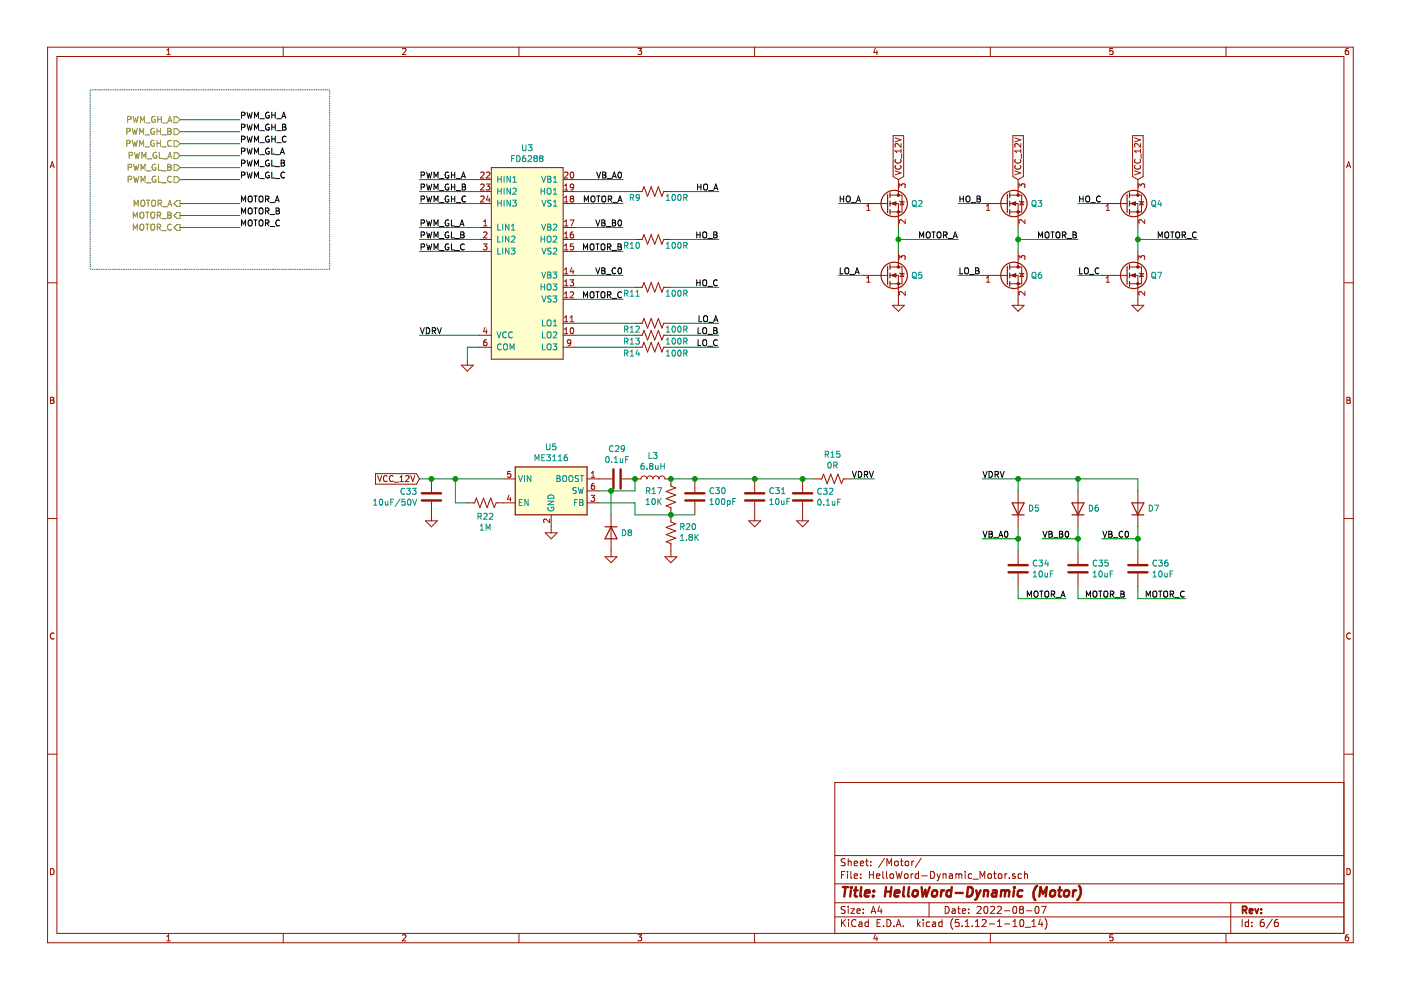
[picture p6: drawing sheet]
<svg xmlns="http://www.w3.org/2000/svg" width="297mm" height="210mm" viewBox="0 0 297 210" stroke-linecap="round" stroke-linejoin="round" font-family="sans-serif">
<path d="M.1 0h297v209.9h-297z" fill-rule="evenodd" fill="#fff" stroke="#fff" stroke-width=".21"/>
<g fill="none" stroke="#981200" stroke-width=".21">
<path d="M10.1 10h276.8v189.9h-276.8zM12.1 12h272.8v185.9h-272.8zM35.4 11.6h.7M35.4 10.6l.4-.3v1.3M60 10v2M85.3 10.4l.5-.1 .3 .3-.8 1h.8M110 10v2M135.3 10.3h.8l-.5 .5 .4 .1v.5l-.2 .2-.5-.2M160 10v2M185.6 10.2l-.3 .9h.8M185.9 10.7v.9M210 10v2"/>
<path d="M235.9 10.3h-.6v.6l.6-.1v.6l-.1 .2-.5-.2M259.9 10v2M285.9 10.3h-.4l-.2 .3-.1 .7 .3 .3 .4-.2v-.6h-.4l-.3 .2M10.6 35.6l.5-1.3 .4 1.3M10.7 35.2h.7M101.6 38.1h2.6M101.9 39.1l.5-.1 .2 .4-.7 .9h.7M101.9 36.6l.5-.1 .2 .3-.7 .9h.7M103.1 39h.8l-.5 .5 .4 .1 .1 .5-.3 .2-.5-.1M103.1 36.6l.5-.1 .3 .3-.8 .9h.8M104.2 35.5h15.2v40.7h-15.2zM119.4 38.1h2.5"/>
<path d="M119.7 39.4l.4-.4v1.3M119.7 36.6l.5-.1 .2 .3-.8 .9h.8M121.1 36.6l.1-.1a.67 .67 0 0 1 .4 .6 .67 .67 0 0 1-.4 .6 .83 .83 0 0 1-.1-1.1zM121.6 39.6l-.2 .2h-.4l-.1-.7 .5-.1 .2 .3v.7l-.2 .2-.4 .1M189.4 28.8h2.2v8.6l-1.1 .7-1.1-.7zM189.8 36.2l1.2 .5-1.2 .4M189.8 29.2l1.2 .5-1.2 .4M189.9 35.1a.58 .58 0 0 0 .5 .8 .58 .58 0 0 0 .6-.7l-.1-.1M189.9 33.8a.58 .58 0 0 0 .5 .8 .58 .58 0 0 0 .6-.7l-.1-.1M190.5 38.1v3.3M190.7 39.8v-.8l.4 .4 .2-.4h.4l.2 .2-.1 .6M191 32h-1.2l.3 .4"/>
<path d="M191 30.4v.8l-.9-.8-.3 .3 .1 .4M191 31.6v.8M191.2 32.6v1M214.7 28.8h2.3v8.6l-1.1 .7-1.2-.7zM215.2 36.2l1.2 .5-1.2 .4M215.2 29.2l1.2 .5-1.2 .4M215.3 35.1a.58 .58 0 0 0 .5 .8 .58 .58 0 0 0 .6-.7l-.1-.1M215.3 33.8a.58 .58 0 0 0 .5 .8 .58 .58 0 0 0 .6-.7l-.1-.1M215.9 38.1v3.3M216 39.8v-.8l.5 .4 .1-.4h.5l.2 .2-.1 .6M216.4 32h-1.2l.3 .4M216.4 30.4v.8l-.9-.8-.3 .3 .1 .4"/>
<path d="M216.4 31.6v.8M216.5 32.6v1M240.1 28.8h2.3v8.6l-1.2 .7-1.1-.7zM240.5 36.2l1.3 .5-1.3 .4M240.5 29.2l1.3 .5-1.3 .4M240.7 35.1a.58 .58 0 0 0 .5 .8 .58 .58 0 0 0 .6-.7l-.1-.1M240.7 33.8a.58 .58 0 0 0 .5 .8 .58 .58 0 0 0 .6-.7l-.1-.1M241.2 38.1v3.3M241.4 39.8v-.8l.5 .4 .1-.4h.5l.2 .2-.1 .6M241.8 30.4v.8l-.9-.8-.4 .3 .2 .4M241.8 31.6v.8M241.8 32h-1.3l.4 .4"/>
<path d="M241.9 32.6v1M285.5 35.6l.4-1.3 .5 1.3M285.6 35.2h.6M10.1 60h2M101.6 43.2h2.6M101.6 48.2h2.6M101.6 53.3h2.6M101.6 50.8h2.6M101.6 40.6h2.6M101.9 41.7l.5-.1 .2 .3-.7 .9h.7M102.5 51.7h.8l-.5 .5 .4 .1 .1 .5-.3 .2-.5-.1M102.5 47.9h.8"/>
<path d="M102.5 47l.4-.4v1.3M102.5 49.3l.5-.1 .3 .3-.8 .9h.8M103.4 41.5l-.3 .9h.8M103.7 42v.8M119.4 58.4h2.5M119.4 43.2h2.5M119.4 48.2h2.5M119.4 53.3h2.5M119.4 50.8h2.5M119.4 40.6h2.5M119.7 47.9h.7M119.7 41.9l.4-.3v1.2"/>
<path d="M119.7 47l.4-.4v1.3M119.7 49.5l.4-.3v1.2M119.7 52.1l.4-.4v1.3M119.7 57.1l.4-.3v1.3M119.7 59.7l.4-.4v1.3M119.7 58.1h.7M119.7 53h.7M119.7 50.4h.7M119.7 42.8h.7M119.7 40.3h.7M120.8 59.3h.8l-.4 .5 .4 .1v.5l-.2 .2-.6-.1M120.8 46.6h.9l-.6 1.3"/>
<path d="M121.1 42.1l-.2-.2 .2-.3h.3l.2 .2-.2 .3M121.1 42.1l-.2 .2v.4l.2 .1h.4l.1-.2v-.3l-.2-.2M121.1 42.1h.3M121.2 56.7l-.3 .9h.8M121.5 49.2l-.4 .1-.2 .4v.6l.6 .1 .1-.2-.1-.5h-.4l-.2 .2M121.5 57.2v.9M121.6 51.7h-.7v.6l.5-.1 .2 .2v.4l-.2 .2-.5-.1M134.6 50.8h1.6l.3-1 .8 2 .8-2 .7 2 .8-2 .7 2 .4-1h1.5M134.6 40.6h1.6l.3-1 .8 2 .8-2 .7 2 .8-2 .7 2 .4-1h1.5M182.9 58.4h5.3M182.9 43.2h5.3M183.7 59.8h.8"/>
<path d="M183.7 43.7l.4-.4v1.3M183.7 58.9l.4-.3v1.2M183.7 44.6h.8M188.7 58.4h1.8v6.3M188.7 43.2h1.8v5M188.7 56.6h2.5v3.6h-2.5M188.7 41.4h2.5v3.5h-2.5M190.5 53.3v3.3M190.7 55v-.8l.4 .4 .2-.3 .4-.1 .2 .3-.1 .5M190.7 57.9l1 .2M190.7 42.6l1 .3M191.2 58l.4 .6h-.7z"/>
<path d="M191.2 42.8l.4 .6h-.7zM191.9 46.6v.8l-.9-.8-.3 .2 .1 .5M208.2 58.4h5.4M208.2 43.2h5.4M209.1 59.8h.8M209.1 43.7l.4-.4v1.3M209.1 58.9l.4-.3v1.2M209.1 44.6h.8M214.1 43.2h1.8v5M214.1 58.4h1.8v6.3M214.1 56.6h2.5v3.6h-2.5M214.1 41.4h2.5v3.5h-2.5"/>
<path d="M215.9 53.3v3.3M216 55v-.8l.5 .4 .1-.3 .5-.1 .2 .3-.1 .5M216.1 57.9l1 .2M216.1 42.6l1 .3M216.6 58l.4 .6h-.8zM216.6 42.8l.4 .6h-.8zM217.3 46.6v.8l-.9-.8-.4 .2 .2 .5M233.6 58.4h5.4M233.6 43.2h5.4M234.5 59.8h.8M234.5 43.7l.4-.4v1.3M234.5 58.9l.4-.3v1.2"/>
<path d="M234.5 44.6h.8M239.5 43.2h1.7v5M239.5 58.4h1.7v6.3M239.5 56.6h2.5v3.6h-2.5M239.5 41.4h2.5v3.5h-2.5M241.2 53.3v3.3M241.4 55v-.8l.5 .4 .1-.3 .5-.1 .2 .3-.1 .5M241.5 57.9l1 .2M241.5 42.6l1 .3M242 58l.4 .6h-.8zM242 42.8l.4 .6h-.8zM242.7 46.6v.8l-.9-.8-.4 .2 .2 .5"/>
<path d="M284.9 60h2M97.8 77.4h2.6l-1.3 1.3zM99.1 76.2v1.2M101.6 71.1h2.6M101.6 73.6h2.6M102.8 69.4l-.3 .9h.8M103.1 72h-.2a.79 .79 0 0 0-.1 1.3l.3-.1 .2-.4-.3-.3h-.2l-.3 .3M103.1 69.9v.8M119.4 68.5h2.5M119.4 71.1h2.5M119.4 73.6h2.5M119.4 63.5h2.5"/>
<path d="M119.4 60.9h2.5M119.7 70.7h.7M119.7 62.2l.4-.3v1.2M119.7 67.3l.4-.4v1.3M119.7 69.8l.4-.3v1.2M119.7 68.2h.7M119.7 63.1h.7M119.7 60.6h.7M120.9 62l.5-.1 .2 .3-.8 .9h.8M120.9 68.2h.7M120.9 67.3l.4-.4v1.3M121 69.6l.2-.1a.67 .67 0 0 1 .4 .6 .67 .67 0 0 1-.4 .6l-.3-.4z"/>
<path d="M121 72.6l-.2 .2h-.4l-.1-.2 .1-.5 .4-.1 .2 .3-.2 .9-.4 .1M134.6 68.5h1.6l.3-1 .8 2.1 .8-2.1 .7 2.1 .8-2.1 .7 2.1 .4-1.1h1.5M134.6 71.1h1.6l.3-1 .8 2 .8-2 .7 2 .8-2 .7 2 .4-1h1.5M134.6 73.6h1.6l.3-1 .8 2 .8-2 .7 2 .8-2 .7 2 .4-1h1.5M134.6 60.9h1.6l.3-1 .8 2 .8-2 .7 2 .8-2 .7 2 .4-1h1.5M189.2 64.7h2.5l-1.2 1.3zM191.9 61.8v.8l-.9-.8-.3 .3 .1 .5M214.6 64.7h2.5l-1.2 1.3zM217.3 61.8v.8l-.9-.8-.4 .3 .2 .5M240 64.7h2.5l-1.3 1.3zM242.7 61.8v.8l-.9-.8-.4 .3 .2 .5M10.7 84.2h.5l.2 .3-.2 .3 .3 .3-.3 .4h-.5z"/>
<path d="M10.7 84.8h.5M108.3 99.9h-.6l-.1 .7 .5-.2 .2 .3v.3l-.2 .2-.5-.1M285.6 84.2h.4l.3 .3-.3 .3 .3 .3-.2 .4h-.5zM285.6 84.8h.4M10.1 109.9h2M79.6 100.4h8.7l.6 1.1-.6 1.2h-8.7zM80.1 100.8l.4 1.3 .4-1.3M82.1 101a.58 .58 0 0 0-.8 .5 .58 .58 0 0 0 .7 .6l.1-.1M83.3 101a.58 .58 0 0 0-.7 .5 .58 .58 0 0 0 .7 .6v-.1M83.6 102.2h.9M84.8 102.1h.7M84.8 101.2l.4-.4v1.3"/>
<path d="M86 101l.5-.2 .2 .4-.8 .9h.8M87.1 100.8l.4 1.3 .4-1.3M90.2 110.4h2.5l-1.2 1.3zM91.5 101.5v2.8M91.5 106.4v4M99.1 106.6h1.5l.4-1 .8 2 .7-2 .8 2 .7-2 .8 2 .4-1h4M106.7 101.5h2.5M107.9 105l-.3 .9h.8M108.2 105.5v.8M115.6 113h2.5l-1.2 1.2zM116.5 110v.8l-.9-.8-.3 .3 .1 .5M116.9 109.2v3.8"/>
<path d="M124.5 101.5h5.3M124.5 106.6h2.5M124.5 104.1h2.5M125.3 105h.8l-.4 .5 .3 .1 .1 .5-.3 .2-.5-.1M125.4 101.2h.7M125.4 100.3l.3-.4v1.3M126 102.5h-.3a.79 .79 0 0 0-.1 1.3l.4-.1 .1-.5-.3-.2h-.2l-.2 .2M128.3 118h2.5l-1.2 1.3zM129.6 109.2v8.8M131.8 101.5h4.1a.63 .63 0 0 1 .6-.6 .63 .63 0 0 1 .7 .6 .63 .63 0 0 1 .6-.6 .63 .63 0 0 1 .6 .6 .63 .63 0 0 1 .7-.6 .63 .63 0 0 1 .6 .6 .63 .63 0 0 1 .6-.6 .63 .63 0 0 1 .7 .6h1.2v1.6l1.1 .3-2.1 .8 2.1 .8-2.1 .7 2.1 .8-2.1 .8 1 .3v3.1l1.1 .4-2.1 .7 2.1 .8-2.1 .7 2.1 .8-2.1 .8 1 .4v2.7M141 118h2.5l-1.3 1.3zM147.3 101.5v2.8"/>
<path d="M147.3 106.4v2.8M158.7 110.4h2.6l-1.3 1.3zM160 101.5v2.8M160 106.4v4M168.9 110.4h2.5l-1.2 1.3zM170.2 101.5v2.8M170.2 106.4v4M172.7 101.5h1.5l.4-1 .8 2.1 .7-2.1 .8 2.1 .8-2.1 .7 2.1 .4-1.1h1.5M215.9 104.1v7.6M215.9 116.8v2.8M228.6 104.1v7.6M228.6 116.8v2.8"/>
<path d="M241.2 104.1v7.6M241.2 116.8v2.8M284.9 109.9h2M11.5 134.3a.58 .58 0 0 0-.8 .5 .58 .58 0 0 0 .8 .6M215.9 121.6v2.8M228.6 121.6v2.8M241.2 121.6v2.8M286.3 134.3a.58 .58 0 0 0-.8 .5 .58 .58 0 0 0 .8 .6M10.1 159.9h2M284.9 159.9h2M284.9 165.9h-107.9v32M10.7 184.2a.65 .65 0 0 1 .8 .6 .65 .65 0 0 1-.8 .7z"/>
<path d="M35.4 198.5l.4-.3v1.3M35.4 199.5h.7M60 197.9v2M85.3 198.3l.5-.1 .3 .3-.8 1h.8M110 197.9v2M135.3 198.2h.8l-.5 .5 .4 .1v.6l-.2 .1-.5-.1M160 197.9v2M177 194.4h107.9M177 191.4h107.9M177 187.4h107.9M177 181.4h107.9M178.4 185.5h.5"/>
<path d="M178.4 195v1.5M178.6 195.6l.7 .9M179.1 184.8h-.7v1.5M179.2 192.2h-.6l-.3 .2 .2 .4 .6 .3v.4l-.2 .2-.6-.1M179.2 182.1h-.6l-.3 .2 .2 .4 .6 .3v.4l-.2 .2-.6-.1M179.3 195l-.9 .8M179.7 184.8v.1M179.7 185.3v1M179.8 182.1v1.5M179.8 192.2v.1M179.8 192.7v1M179.8 182.7l.2-.1h.4l.1 1"/>
<path d="M179.9 195v.1M179.9 195.5v1M180.4 192.7h.8l-.8 1h.8M180.4 184.8v1.3l.2 .2M181.1 185.8l.7-.2v-.3h-.5l-.2 .2 .1 .7h.6M181.1 183.1l.7-.2v-.3h-.5l-.2 .2 .1 .7h.6M181.5 195.1a.59 .59 0 0 0-.8 0 .59 .59 0 0 0-.1 .7 .56 .56 0 0 0 .2 .6 .56 .56 0 0 0 .7-.1M181.7 193.2l.7-.2-.1-.2-.4-.1-.2 .2 .1 .7h.5M182.1 195.5h.6l.1 1M182.4 183.1l.7-.2-.1-.3h-.4l-.2 .2 .1 .7h.5M182.5 186.1v.2M182.5 185.3v.2"/>
<path d="M182.8 195.8l-.5 .1-.3 .2 .3 .4 .5-.1M183 193.5v.2M183 192.8v.1M183.5 182.6h.6M183.7 182.1v1.3l.4 .2M184.1 195.5h-.4l-.3 .2 .1 .6 .2 .2 .4-.1M184.1 195v1.5M184.3 185.5h.9M184.3 184.8v1.5M184.6 183.4v.2M184.6 182.6v.2M184.7 193.7l.5-1.5 .5 1.5"/>
<path d="M184.8 193.2h.8M185.2 184.8v1.5M185.6 198.1l-.3 .9h.8M185.8 185.8l.7-.2v-.3h-.5l-.2 .2 .1 .7h.6M185.9 198.6v.9M186 195.7h.5M186.5 192.1l-.4 1.1h1M186.7 195h-.7v1.5h.7M186.8 192.7v1M187.2 184.8v1.3l.2 .2M187.3 196.3v.2M187.5 182l-1.2 1.9"/>
<path d="M188 184.8v1.3l.2 .2M188 195a.76 .76 0 0 1 .9 .7 .76 .76 0 0 1-.9 .8zM188 183.6v-1.5l.5 1 .5-1v1.5M188.8 185.4l.2-.1 .4 .1v.7l-.2 .2-.4-.2zM189.5 196.3v.2M189.7 182.7l.3-.1 .4 .1v.7l-.2 .2-.5-.2zM190 184.8l.3 1.5 .3-1.1 .3 1.1 .3-1.5M190 196.5l.5-1.5 .5 1.5M190.2 196h.7M190.9 182.6h.6M191.1 182.1v1.3l.4 .2M191.5 196.3v.2"/>
<path d="M191.8 185.4l.2-.1 .5 .1v.7l-.2 .2-.5-.2zM191.9 182.7l.3-.1 .4 .1v.7l-.2 .2-.5-.2zM193.2 185.3v1M193.3 182.6v1M193.6 185.3l-.4 .2M193.8 182.6l-.5 .3M194.5 195v1.5M194.7 195.9l.4 .6M194.7 185.3h-.4l-.3 .2 .2 .7h.5M194.7 184.8v1.5M195.1 195.5l-.6 .5M195.3 182l-1.3 1.9"/>
<path d="M195.5 185.7h1.1M195.7 195v.1M195.7 195.5v1M197 191.4v3M197.1 195.5h-.4l-.3 .2v.6l.3 .2 .4-.1M197.3 184.8a.76 .76 0 0 1 .9 .7 .76 .76 0 0 1-.9 .8zM197.7 195.5h.6l.1 1M198.4 195.8l-.7 .3 .2 .4 .5-.1M198.7 185.3l.3 1M199 186.3l-.3 .5M199.4 185.3l-.4 1M199.7 195.5h-.4l-.3 .2 .1 .6 .2 .2 .4-.1"/>
<path d="M199.7 195v1.5M199.9 185.4l.2-.1h.4l.1 1M199.9 185.3v1M200.4 192.2a.75 .75 0 0 1 .8 .7 .75 .75 0 0 1-.8 .8zM201.3 185.3h.6l.1 1M201.9 192.8h.6v.9M202 185.6l-.6 .1-.2 .2 .2 .4 .6-.1M202 194.8a1.71 1.71 0 0 0 0 2.2M202.5 193l-.5 .1-.2 .2 .2 .4 .5-.1M202.7 185.4l.4-.1 .2 .2M202.7 185.3v1M203 192.7h.6"/>
<path d="M203.2 192.2v1.3l.4 .2M203.3 195h-.7l-.1 .7 .7-.1 .2 .2-.1 .5-.2 .2-.6-.2M203.3 185.5l.2-.2h.4v1M203.3 185.5v.8M204 196.3v.2M204 193.2l.7-.2v-.2l-.5-.1-.2 .2 .1 .7h.6M204.6 184.8v.1M204.6 196.5h.9M204.6 195.4l.5-.4v1.5M204.6 185.3v1M205.4 193.5v.2M205.4 192.8v.1"/>
<path d="M206 185.3h-.4l-.3 .2 .1 .7h.6M206.1 196.3v.2M206.3 186.4h1.1M206.8 196.5h.8M206.8 195.4l.4-.4v1.5M207.2 192.3l.5-.1 .3 .4-.9 1.1h.9M207.8 186.3v-1.5l.5 1 .5-1v1.5M208.2 195.1l.6-.1 .3 .4-1 1.1h1M208.7 192.3l.4-.1a.85 .85 0 0 1-.1 1.5l-.3-.2-.1-.4zM209.5 185.4l.2-.1 .5 .1v.7l-.3 .2-.4-.2zM209.7 195.9h1.2M210 197.9v2"/>
<path d="M210 192.3l.6-.1 .3 .4-1 1.1h1M210.6 185.3h.6M210.9 184.8v1.3l.3 .2M211.4 192.3l.6-.1 .3 .4-.9 1.1h.9M211.5 196.5h.9M211.5 195.4l.4-.4v1.5M211.7 185.4l.2-.1 .5 .1v.7l-.3 .2-.4-.2zM212.9 193.1h1.2M213 195.9h1.1M213.1 185.3v1M213.5 185.3l-.4 .2M214 186.1v.2"/>
<path d="M214.8 196.5h.8M214.8 195.4l.4-.4v1.5M214.9 192.3l.2-.1a.8 .8 0 0 1 .5 .7 .8 .8 0 0 1-.5 .8l-.4-.6zM215.2 185.3h-.4l-.2 .2 .1 .2 .5 .1v.4h-.6M216.3 195.1l.4-.1a.85 .85 0 0 1-.1 1.5l-.3-.2-.1-.4zM216.4 192.8l-.3-.3 .3-.3h.3l.3 .2-.3 .4M216.4 192.8l-.3 .3 .1 .4 .2 .2h.3l.3-.3v-.3l-.3-.3M216.4 192.8h.3M216.6 185.3h-.5l-.2 .2v.6l.2 .2 .5-.1M217.2 185.4l.2-.1h.4v1M217.2 184.8v1.5M217.4 196.6h1.1"/>
<path d="M217.6 193.1h1.2M218.8 196.5h.8M218.8 195.4l.4-.4v1.5M219.6 192.3l.3-.1a.85 .85 0 0 1-.1 1.5l-.2-.2-.2-.4zM220.6 194.9l-.4 1.1h.9M220.8 192.2h1l-.7 1.5M220.9 195.5v1M221.5 194.8a1.71 1.71 0 0 1 0 2.2M235.9 198.2h-.6v.6l.6-.1v.7l-.1 .1-.5-.1M259.9 197.9v2M260.9 191.4v6.5M263.4 195v1.5"/>
<path d="M264.7 195.5h-.4l-.3 .2 .1 .7h.6M264.7 195v1.5M265.4 196.3v.2M265.4 195.5v.2M267.9 195h-.4a.96 .96 0 0 0 0 1.5l.5-.2 .1-.5-.3-.3-.5 .1-.1 .2M269.8 194.9l-1.3 1.9M270.9 195h-.4a.96 .96 0 0 0 0 1.5l.5-.2 .1-.5-.3-.3-.5 .1-.1 .2M285.6 184.2a.65 .65 0 0 1 .7 .6 .65 .65 0 0 1-.7 .7zM285.9 198.2h-.4l-.2 .3-.1 .7 .3 .3 .4-.1v-.7h-.4l-.3 .2"/>
</g>
<path d="M263.5 193l.7-.1 .1-.2-.1-.4-.2-.1h-.5v1.5M263.8 193l.5 .7M264.9 193.2l.7-.2-.1-.2-.4-.1-.2 .2 .1 .7h.5M266.1 192.7l.4 1 .3-1M267.4 193.5v.2M267.4 192.8v.1" fill="none" stroke="#981200" stroke-width=".38"/>
<g fill="none" stroke="#981200" stroke-width=".51">
<path d="M130.1 99.5v4.1M131.6 99.5v4.1M89.4 106.1h4.1M89.4 104.6h4.1M145.3 106.1h4.1M145.3 104.6h4.1M158 106.1h4M158 104.6h4M168.1 106.1h4.1M168.1 104.6h4.1M213.8 119.8h4.1M226.5 119.8h4.1"/>
<path d="M239.2 119.8h4.1M213.8 121.3h4.1M226.5 121.3h4.1M239.2 121.3h4.1M178.7 188.1h1.1M179.3 188.1l-.3 2M180.4 188.8l-.2 1.3M180.5 188.1v.2M180.5 188.1l.1 .1-.1 .1M181.1 188.8h.7M181.5 188.1l-.3 1.7 .1 .2 .4 .1M182.6 188.1l-.2 1.7 .2 .3"/>
<path d="M183.4 189.4l1-.2-.1-.4h-.5l-.4 .2v1h.8M185.1 189.9v.2M185.3 188.8l.1 .1-.2 .1M185.3 188.8l-.1 .2M187.7 189h1.2M187.9 188.1l-.3 2M189 188.1l-.2 2M189.7 189.4l1-.2-.1-.4h-.5l-.4 .2v1h.8M191.7 188.1l-.2 1.7 .2 .3M192.7 188.1l-.2 1.7 .3 .3M193.7 188.9l.3-.1a.48 .48 0 0 1 .6 .3l-.2 .8-.6 .2-.3-.4zM195.4 188.1l.2 2 .6-1.4 .2 1.4 .7-2"/>
<path d="M197.8 188.9l.3-.1 .6 .1v.8l-.3 .3a.53 .53 0 0 1-.7-.1zM199.6 188.8l-.1 1.3M200.2 188.8h-.4l-.2 .3M201.7 188.8h-.6l-.4 .3v.8l.3 .2 .6-.1M201.8 188.1l-.3 2M202.6 189.3h1.5M205.3 188.1a.97 .97 0 0 1 1 .6 .97 .97 0 0 1-.3 1.1l-.5 .3h-.5zM207 188.8l.3 1.3M207.3 190.1l-.3 .5-.3 .2M207.9 188.8l-.6 1.3M208.7 188.9l.3-.1h.4v1.3M208.7 188.8l-.2 1.3"/>
<path d="M210.5 188.8h.8l-.1 1.3M211.3 189.2l-.7 .1a.4 .4 0 0 0-.3 .4 .4 .4 0 0 0 .2 .4l.7-.1M212.3 188.9l.6-.1 .2 .2M212.3 188.8l-.1 1.3M213.1 189a.47 .47 0 0 1 .5-.2 .47 .47 0 0 1 .4 .2l-.1 1.1M213.1 189l-.1 1.1M215 188.8l-.2 1.3M215.1 188.1v.2M216.8 188.8h-.6l-.3 .1-.2 .8 .4 .4 .5-.1M219.9 187.8a2.29 2.29 0 0 0-.4 3M220.4 190.1l.2-2 .5 1.4 .9-1.4-.3 2M222.8 188.9l.3-.1 .6 .1v.8l-.3 .3a.49 .49 0 0 1-.8-.3z"/>
<path d="M224.3 188.8h.8M224.7 188.1l-.2 1.7 .1 .2 .4 .1M225.8 188.9l.3-.1a.48 .48 0 0 1 .6 .3l-.2 .8-.6 .2-.3-.4zM227.6 188.8l-.2 1.3M228.2 188.8h-.4l-.3 .3M228.8 187.8a2.31 2.31 0 0 1-.4 3"/>
</g>
<g fill="none" stroke="#009596" stroke-width=".21">
<path d="M105.5 37.4v1.2M105.5 39.9v1.3M105.5 38h.8M106.3 37.4v1.2M106.3 39.9v1.3M106.9 37.4v1.2M106.9 39.9v1.3M108.2 37.4v1.2l-.7-1.2v1.2M108.2 39.9v1.3l-.7-1.3v1.3M108.5 33.6h.4M108.8 38.6h.7M108.8 37.7l.3-.3v1.2"/>
<path d="M109.1 33h-.6v1.3M109.6 33a.64 .64 0 0 1 .7 .6 .64 .64 0 0 1-.7 .7zM110.8 30.7v1l.2 .3 .4-.1 .1-.2v-1M111.4 33h-.3a.79 .79 0 0 0-.1 1.3l.4-.1 .1-.5-.3-.2h-.2l-.2 .2M112 33.1l.5-.1 .2 .4-.8 .9h.8M112 30.7h.8l-.4 .5 .3 .1v.5l-.2 .2-.5-.2M113.4 33.6l-.2-.3 .2-.3 .5 .1v.3l-.2 .2M113.4 33.6l-.2 .2v.2l.2 .3h.3l.2-.3v-.3l-.2-.1M113.4 33.6h.3M114.7 33.6l-.3-.3 .3-.3h.2l.2 .3-.2 .3M114.7 33.6l-.3 .2v.3l.3 .2 .3-.1 .1-.2v-.2l-.2-.2M114.7 33.6h.2"/>
<path d="M114.7 39.9v1.3M114.9 37.4l.4 1.2 .4-1.2M115.5 39.9v1.3M116.1 37.4l.6 .1v.4l-.2 .1 .3 .2-.1 .4h-.6zM116.1 38h.4M117.3 37.7l.4-.3v1.2M117.3 38.6h.8M105.5 47.5v1.3h.6M105.5 42.4v1.3M105.5 50.1v1.2h.6M105.5 52.6v1.3h.6M105.5 40.5h.8"/>
<path d="M105.5 43.1h.8M106.3 42.4v1.3M106.6 47.5v1.3M106.6 50.1v1.2M106.6 52.6v1.3M106.9 42.4v1.3M107.9 47.5v1.3l-.7-1.3v1.3M107.9 50.1v1.2l-.7-1.2v1.2M107.9 52.6v1.3l-.7-1.3v1.3M108.2 42.4v1.3l-.7-1.3v1.3M108.4 52.6h.8l-.4 .5 .3 .1v.6l-.5 .1-.2-.2M108.5 48.8h.7"/>
<path d="M108.5 47.9l.3-.4v1.3M108.5 50.2l.4-.1 .3 .3-.8 .9h.8M108.7 42.4h.8l-.4 .5 .3 .2v.5l-.2 .1-.5-.1M108.8 40l.4-.1 .3 .4-.8 .9h.8M114.7 50.1v1.2M114.7 50.7h.8M114.7 40.5h.8M114.9 57.7l.4 1.2 .4-1.2M114.9 47.5l.4 1.3 .4-1.3M114.9 52.6l.4 1.3 .5-1.3M114.9 42.4l.4 1.3 .5-1.3M115.5 50.1v1.2"/>
<path d="M116 40.1l.3-.2a.44 .44 0 0 1 .5 .4v.7l-.5 .2-.3-.2zM116 50.2l.3-.1a.44 .44 0 0 1 .5 .4v.7l-.5 .1-.3-.1zM116.1 47.5l.6 .1v.4l-.2 .1 .3 .3-.1 .3-.6 .1zM116.1 57.7l.6 .1v.4l-.2 .1 .3 .2-.1 .4h-.6zM116.1 58.3h.4M116.1 48.1h.4M116.8 42.5l-.4-.1-.2 .2v.3l.5 .3 .1 .3-.2 .2h-.5M116.8 52.7l-.4-.1-.2 .1v.4l.5 .2 .1 .3-.2 .3-.5-.1M117.3 57.7h.8l-.5 .5 .4 .1v.5l-.2 .1-.5-.1M117.3 47.6l.5-.1 .3 .4-.8 .9h.8M117.3 50.2l.5-.1 .3 .3-.8 .9h.8M117.3 52.7l.5-.1 .3 .4-.8 .9h.8"/>
<path d="M117.3 40.3l.4-.4v1.3M117.3 42.8l.4-.4v1.3M117.3 43.7h.8M117.3 41.2h.8M132.4 52h.6l.1-.5-.7-.1v1.2M132.7 52l.4 .6M133.6 51.7l.4-.3v1.2M133.6 52.6h.7M133.6 41.9l.7-.1v-.4l-.7-.2v1.3M133.9 41.9l.4 .6M135 51.5l.1-.1a.67 .67 0 0 1 .5 .6 .67 .67 0 0 1-.5 .6l-.3-.4zM135.6 41.8l-.3 .2h-.3l-.2-.2 .1-.4 .4-.2 .3 .3-.2 .9-.4 .1"/>
<path d="M141.3 42.5h.7M141.3 41.6l.3-.4v1.3M141.3 51.7l.3-.3v1.2M141.3 52.6h.7M142.6 41.4l.2-.2a.67 .67 0 0 1 .4 .7 .67 .67 0 0 1-.4 .6l-.3-.5zM142.6 51.5l.2-.1a.67 .67 0 0 1 .4 .6 .67 .67 0 0 1-.4 .6l-.3-.4zM143.8 51.5l.2-.1a.69 .69 0 0 1 .4 .6 .69 .69 0 0 1-.4 .6l-.3-.4zM143.8 41.4l.2-.2a.69 .69 0 0 1 .4 .7 .69 .69 0 0 1-.4 .6l-.3-.5zM145 41.9l.6-.1v-.4l-.6-.2v1.3M145 52h.6v-.5l-.6-.1v1.2M145.3 52l.4 .6M145.3 41.9l.4 .6"/>
<path d="M193.5 57.9l.2-.2a.44 .44 0 0 1 .6 .5l-.1 .6-.5 .2-.2-.2zM193.5 42.7l.2-.2a.44 .44 0 0 1 .6 .4l-.1 .7-.5 .2-.2-.2zM193.7 58.7l.6 .4M193.7 43.5l.6 .4M194.7 42.6l.5-.1 .3 .4-.8 .9h.8M195.4 57.7h-.6l-.1 .6 .2-.1 .5 .1v.6l-.2 .1-.5-.1M218.9 42.7l.2-.2a.44 .44 0 0 1 .5 .4v.7l-.5 .2-.2-.2zM218.9 57.9l.2-.2a.44 .44 0 0 1 .5 .5v.6l-.5 .2-.2-.2zM219.1 58.7l.6 .4M219.1 43.5l.6 .4M220.1 42.5h.8l-.5 .5 .4 .1v.5l-.2 .2-.5-.2M220.7 57.7h-.2a.79 .79 0 0 0-.1 1.3l.4-.1v-.6l-.4-.1-.3 .3"/>
<path d="M244.2 57.9l.3-.2a.44 .44 0 0 1 .5 .5v.6l-.5 .2-.3-.2zM244.2 42.7l.3-.2a.44 .44 0 0 1 .5 .4v.7l-.5 .2-.3-.2zM244.4 58.7l.7 .4M244.4 43.5l.7 .4M245.5 57.7h.8l-.5 1.3M245.8 42.4l-.3 .9h.8M246.1 42.9v.9M105.4 70.4l.4 1.2 .4-1.2M106.3 73a.56 .56 0 0 0-.8 .5 .56 .56 0 0 0 .8 .5M106.8 73.1l.3-.2a.44 .44 0 0 1 .5 .4l-.1 .7-.4 .2-.3-.2zM107.4 70.5a.58 .58 0 0 0-.8 .5 .58 .58 0 0 0 .7 .6l.1-.1M108.2 74.2v-1.3l.4 .9 .4-.9v1.3"/>
<path d="M108.6 70.5a.58 .58 0 0 0-.8 .5 .58 .58 0 0 0 .8 .6v-.1M114.7 60.2v1.3M114.7 60.8h.8M114.9 62.8l.4 1.2 .5-1.2M115 70.4v1.2h.6M115 67.8v1.3h.6M115 72.9v1.3h.6M115.5 60.2v1.3M116 70.5l.3-.1a.44 .44 0 0 1 .5 .4v.7l-.5 .1-.3-.1zM116 60.4l.3-.2a.44 .44 0 0 1 .5 .4v.7l-.5 .2-.3-.2zM116 68l.3-.2a.44 .44 0 0 1 .5 .5v.6l-.5 .2-.3-.2zM116 73.1l.3-.2a.44 .44 0 0 1 .5 .4v.7l-.5 .2-.3-.2z"/>
<path d="M116.8 62.8h-.4l-.2 .1v.3l.5 .3 .1 .3-.2 .2h-.5M117.3 60.2h.8l-.5 .5 .4 .1v.6l-.2 .1-.5-.1M117.3 62.8h.8l-.5 .4 .4 .2v.5l-.2 .1-.5-.1M117.3 72.9h.8l-.5 .5 .4 .1v.5l-.2 .2-.5-.2M117.3 70.5l.5-.1 .3 .3-.8 .9h.8M117.3 69.1h.8M117.3 68.2l.4-.4v1.3M132.4 62.2l.6-.1 .1-.4-.7-.2v1.3M132.4 69.8h.6l.1-.5-.7-.1v1.2M132.4 72.3h.6l.1-.5-.7-.1v1.3M132.4 74.9l.6-.1 .1-.4-.7-.2v1.3M132.7 69.8l.4 .6"/>
<path d="M132.7 72.3l.4 .7M132.7 74.9l.4 .6M132.7 62.2l.4 .6M133.6 69.5l.4-.3v1.2M133.6 70.4h.7M133.6 61.9l.4-.4v1.3M133.6 72l.4-.3v1.3M133.6 74.6l.4-.4v1.3M133.6 73h.7M133.6 75.5h.7M133.6 62.8h.7M134.8 71.7h.8l-.5 .5 .4 .1 .1 .4-.3 .3-.5-.2"/>
<path d="M134.8 69.3l.5-.1 .3 .3-.8 .9h.8M134.8 62.8h.8M134.8 61.9l.4-.4v1.3M135.1 74.2l-.3 .9h.8M135.4 74.7v.8M141.3 70.4h.7M141.3 61.9l.3-.4v1.3M141.3 69.5l.3-.3v1.2M141.3 72l.3-.3v1.3M141.3 74.6l.3-.4v1.3M141.3 73h.7M141.3 75.5h.7"/>
<path d="M141.3 62.8h.7M142.6 69.3l.2-.1a.67 .67 0 0 1 .4 .6 .67 .67 0 0 1-.4 .6l-.3-.5zM142.6 61.7l.2-.2a.67 .67 0 0 1 .4 .7 .67 .67 0 0 1-.4 .6l-.3-.5zM142.6 71.8l.2-.1a.67 .67 0 0 1 .4 .6 .67 .67 0 0 1-.4 .7l-.3-.5zM142.6 74.4l.2-.2a.67 .67 0 0 1 .4 .7 .67 .67 0 0 1-.4 .6l-.3-.5zM143.8 69.3l.2-.1a.69 .69 0 0 1 .4 .6 .69 .69 0 0 1-.4 .6l-.3-.5zM143.8 71.8l.2-.1a.69 .69 0 0 1 .4 .6 .69 .69 0 0 1-.4 .7l-.3-.5zM143.8 74.4l.2-.2a.69 .69 0 0 1 .4 .7 .69 .69 0 0 1-.4 .6l-.3-.5zM143.9 61.6l.1-.1a.69 .69 0 0 1 .4 .7 .69 .69 0 0 1-.4 .6 .83 .83 0 0 1-.1-1.2zM145 74.9l.6-.1v-.4l-.6-.2v1.3M145 69.8h.6v-.5l-.6-.1v1.2M145 72.3h.6v-.5l-.6-.1v1.3"/>
<path d="M145 62.2l.6-.1v-.4l-.6-.2v1.3M145.3 69.8l.4 .6M145.3 72.3l.4 .7M145.3 74.9l.4 .6M145.3 62.2l.4 .6M113.4 97.7v-1.3l.5 .9 .4-.9v1.3M114.9 97h.4M115.5 96.4h-.6v1.3h.6M115.9 94.1v1l.2 .3 .4-.1 .1-.2v-1M115.9 96.4h.8l-.4 .5 .3 .1 .1 .5-.2 .2-.6-.1M117.2 97.7h.7M117.2 96.8l.3-.4v1.3"/>
<path d="M117.8 94.1h-.6l-.1 .6 .2-.1 .5 .1v.5l-.2 .2-.5-.2M118.4 97.7h.7M118.4 96.8l.4-.4v1.3M120.2 96.4l-.4 .1-.2 .5 .1 .6h.5v-.6l-.4-.1-.2 .3M128.5 96.9l.2-.1a.67 .67 0 0 1 .5 .6 .67 .67 0 0 1-.5 .7l-.3-.5zM129.7 97.9v.2M130 94.6a.56 .56 0 0 0-.8 .5 .56 .56 0 0 0 .8 .5M130.2 98.1h.7M130.2 97.2l.4-.4v1.3M130.5 94.6l.4-.1 .3 .3-.8 1h.8M131.5 97.2l.1 .8 .4-.1M132 97.2v.9"/>
<path d="M132.4 95l-.2 .3-.4-.1-.1-.6 .5-.1 .2 .2-.1 .8-.1 .2-.4 .1M132.6 97.4h.5M133.3 96.8h-.7v1.3M136.5 98.2l-.4 .1-.2 .5 .1 .7h.5v-.7l-.4-.1-.2 .3M137.2 99.4v.1M137.6 95.9v1.3h.6M138 98.8l-.3-.3 .3-.3h.2l.2 .3-.2 .3M138 98.8l-.3 .2v.3l.3 .2h.3l.1-.2v-.3l-.2-.2M138 98.8h.2M138.5 95.9h.8l-.4 .5 .3 .1v.6l-.1 .1-.6-.1M139 98.7v.8l.5-.1M139.5 98.7v.8"/>
<path d="M140.1 98.2v1.3M140.1 98.9h.7M140.8 98.2v1.3M175 96.3h.6v-.5l-.6-.1v1.2M175.3 96.3l.4 .6M175.6 98.1l.2-.1a.67 .67 0 0 1 .5 .6 .67 .67 0 0 1-.5 .7l-.3-.5zM176.2 96l.3-.3v1.2M176.2 96.9h.7M176.8 98.6h.6l.1-.2-.1-.3-.6-.1v1.3M177.1 98.6l.4 .7M178 95.7h-.6v.6l.5-.1 .2 .2v.3l-.2 .2-.5-.1M79.2 107.1h.7"/>
<path d="M79.2 106.2l.4-.4v1.3M80.6 106l.1-.2a.69 .69 0 0 1 .5 .7 .69 .69 0 0 1-.5 .6l-.3-.5zM81.7 106.3l.1 .8 .4-.1M82.2 106.3v.8M82.8 106.4h.5M83.5 105.8h-.7v1.3M84.8 105.8l-1 1.6M85.7 103.6a.57 .57 0 0 0-.7 .6 .57 .57 0 0 0 .8 .5M85.7 103.6h.1M85.9 105.8h-.6l-.1 .6 .2-.1 .4 .1 .1 .6-.2 .1-.5-.1M86.2 103.5h.8l-.4 .5 .4 .1v.6l-.2 .1-.6-.1M86.5 106l.2-.2a.67 .67 0 0 1 .4 .7 .67 .67 0 0 1-.4 .6l-.3-.5z"/>
<path d="M87.4 103.5h.8l-.4 .5 .3 .1 .1 .5-.2 .2-.6-.1M87.5 105.8l.4 1.3 .5-1.3M101.3 109.5l.7-.1v-.4l-.7-.2v1.3M101.7 109.5l.4 .6M101.8 112.4h.7M101.8 111.5l.4-.4v1.3M102.5 109l.5-.2 .3 .4-.8 .9h.8M103.1 112.4v-1.3l.4 1 .4-1v1.3M103.8 109l.4-.2 .3 .4-.8 .9h.8M109.9 100.8l.5 1.3 .4-1.3M110.1 106.5h.4M110.7 105.9h-.6v1.3h.6"/>
<path d="M111.2 100.8v1.3M112 105.9v1.3l-.7-1.3v1.3M112.5 100.8v1.3l-.7-1.3v1.3M116.1 106.3h1.3l-1.3 .7h1.3M116.2 107.6a.57 .57 0 0 0 .6 .7 .57 .57 0 0 0 .5-.8h-.4v.3M116.3 105a.67 .67 0 0 1 .8 0 .67 .67 0 0 1 .3 .7h-1.3zM118.1 100.8l.6 .2v.2l-.2 .2 .3 .3-.1 .4h-.6zM118.1 101.4h.4M119.3 101l.3-.2a.45 .45 0 0 1 .5 .5v.6l-.5 .2-.3-.2zM120.7 101l.2-.2a.44 .44 0 0 1 .6 .5l-.1 .6-.5 .2-.2-.2zM121.8 106.5h.4M122.2 103.4h-.5l-.2 .1 .1 .4 .5 .2 .1 .3-.3 .2h-.4"/>
<path d="M122.4 105.9h-.6v1.3M122.6 103.4l.3 1.2 .3-.9 .2 .9 .3-1.2M122.7 100.9l-.5-.1-.3 .3 .2 .3 .5 .2v.4l-.7 .1M122.9 106.5h.4M122.9 105.9h.4l.3 .3-.3 .3 .3 .2-.1 .4-.6 .1zM123 100.8h.8M123.4 100.8v1.3M132 112.3a.64 .64 0 0 1 .7 .6 .64 .64 0 0 1-.7 .7zM133.4 112.9l-.2-.3 .2-.3h.2l.3 .3-.3 .3M133.4 112.9l-.2 .2v.2l.2 .3 .4-.1 .1-.2v-.2l-.3-.2M133.4 112.9h.2M137 107h.7"/>
<path d="M137 106.1l.4-.4v1.3M137.1 104.1l.6-.1v-.5l-.6-.1v1.3M137.4 104.1l.4 .6M138.3 104.7h.7M138.3 103.8l.3-.4v1.3M138.3 105.8l.2-.1a.67 .67 0 0 1 .5 .6 .67 .67 0 0 1-.5 .7l-.3-.5zM139.4 103.4h.9l-.6 1.3M139.5 105.7v1.3M139.7 106.3l.5 .7M140.2 105.7l-.7 .7M144.3 113.7l.3-.4v1.3M144.3 114.6h.7"/>
<path d="M144.3 111.7l.6-.1 .1-.5-.7-.1v1.3M144.6 111.7l.4 .6M145.5 111.1l.5-.1 .3 .4-.8 .9h.8M145.5 114.5v.1M146.3 113.9l-.2 .2v.3l.2 .2 .4-.1 .1-.1v-.3l-.2-.2M146.3 113.9l-.2-.3 .2-.3h.3l.2 .3-.2 .3M146.3 113.9h.3M146.9 111.1l.1-.1a.67 .67 0 0 1 .5 .6 .67 .67 0 0 1-.5 .7l-.3-.5zM147.3 113.3v1.3M147.5 113.9l.6 .7M148.1 113.3l-.8 .8M150.5 107h.8"/>
<path d="M150.5 106.1l.4-.4v1.3M151.3 103.5a.56 .56 0 0 0-.8 .5 .56 .56 0 0 0 .8 .5M151.7 103.4h.8l-.4 .5 .4 .1v.5l-.2 .2-.6-.2M151.9 105.8l.1-.1a.67 .67 0 0 1 .5 .6 .67 .67 0 0 1-.5 .7l-.3-.5zM153.1 105.8l.2-.1a.69 .69 0 0 1 .4 .6 .69 .69 0 0 1-.4 .7l-.3-.5zM153.1 103.5l.2-.1a.67 .67 0 0 1 .5 .6 .67 .67 0 0 1-.5 .7l-.3-.5zM154.2 106.2l.4-.1 .2 .3-.1 .5h-.5M154.2 106.1v1.3M155.4 106.3h.4M156 105.7h-.6v1.3M163.2 107h.7M163.2 106.1l.4-.4v1.3"/>
<path d="M164 103.5a.56 .56 0 0 0-.8 .5 .56 .56 0 0 0 .8 .5M164.4 103.4h.8l-.4 .5 .4 .1v.5l-.2 .2-.6-.2M164.6 105.8l.1-.1a.67 .67 0 0 1 .5 .6 .67 .67 0 0 1-.5 .7l-.3-.5zM165.7 104.7h.7M165.7 103.8l.4-.4v1.3M165.7 106.1l.1 .8 .4-.1M166.2 106.1v.9M166.8 106.3h.5M167.5 105.7h-.7v1.3M173.5 106l.2-.2a.67 .67 0 0 1 .4 .7 .67 .67 0 0 1-.4 .6l-.3-.5zM174.2 103.6a.56 .56 0 0 0-.8 .6 .56 .56 0 0 0 .8 .5M174.6 103.5h.8l-.5 .5 .4 .1v.6l-.2 .1-.5-.1"/>
<path d="M174.6 107v.1M175.2 107.1h.7M175.2 106.2l.4-.4v1.3M175.9 103.6l.4-.1 .3 .4-.8 .9h.8M176.5 106.3v.8l.5-.1M177 106.3v.8M177.6 106.4h.4M178.2 105.8h-.6v1.3M218.3 107.1a.64 .64 0 0 1 .7 .6 .64 .64 0 0 1-.7 .7zM219.8 118.9a.56 .56 0 0 0-.7 .5 .56 .56 0 0 0 .7 .5M220.1 107.1h-.6v.6l.4-.1 .3 .2v.3l-.3 .3-.4-.2M220.3 118.8h.8l-.5 .4 .4 .2v.5l-.2 .1-.5-.1"/>
<path d="M221.9 118.7l-.4 .9h.8M222.2 119.2v.8M231 107.1a.64 .64 0 0 1 .7 .6 .64 .64 0 0 1-.7 .7zM232.5 118.9a.56 .56 0 0 0-.8 .5 .56 .56 0 0 0 .8 .5M232.8 107.1h-.3a.79 .79 0 0 0-.1 1.3l.4-.1 .1-.5-.3-.2h-.2l-.2 .2M233 118.8h.8l-.5 .4 .4 .2v.5l-.2 .1-.5-.1M234.9 118.8h-.6l-.1 .6 .5-.2 .3 .3v.3l-.3 .2-.5-.1M243.7 107.1a.64 .64 0 0 1 .7 .6 .64 .64 0 0 1-.7 .7zM244.8 107.1h.8l-.5 1.3M245.2 118.9a.56 .56 0 0 0-.8 .5 .56 .56 0 0 0 .8 .5M245.7 118.8h.8l-.5 .4 .4 .2v.5l-.2 .1-.5-.1M247.5 118.8l-.4 .1-.2 .4 .1 .6 .5 .1 .2-.2-.2-.5-.3-.1-.3 .3"/>
<path d="M219.1 122.3h.7M219.1 121.4l.3-.3v1.2M220.4 121.2l.2-.1a.67 .67 0 0 1 .4 .6 .67 .67 0 0 1-.4 .6l-.3-.4zM221.5 121.5l.1 .8 .5-.1M222.1 121.5v.8M222.7 121.7h.4M223.3 121.1h-.6v1.2M231.8 122.3h.7M231.8 121.4l.3-.3v1.2M233.1 121.2l.2-.1a.67 .67 0 0 1 .4 .6 .67 .67 0 0 1-.4 .6l-.3-.4zM234.2 121.5l.1 .8 .5-.1M234.8 121.5v.8"/>
<path d="M235.4 121.7h.4M236 121.1h-.6v1.2M244.4 122.3h.8M244.4 121.4l.4-.3v1.2M245.8 121.2l.2-.1a.67 .67 0 0 1 .4 .6 .67 .67 0 0 1-.4 .6l-.3-.4zM246.9 121.5l.1 .8 .5-.1M247.5 121.5v.8M248.1 121.7h.4M248.7 121.1h-.6v1.2"/>
</g>
<g fill="none" stroke="#981200" stroke-width=".25">
<path d="M188.2 41.3v3.8M188.2 56.5v3.8M188.7 40.9v1M188.7 42.6v1.1M188.7 44.4v1M188.7 56.1v1M188.7 57.9v1M188.7 59.7v1M213.6 41.3v3.8M213.6 56.5v3.8M214.1 40.9v1M214.1 42.6v1.1"/>
<path d="M214.1 44.4v1M214.1 56.1v1M214.1 57.9v1M214.1 59.7v1M239 41.3v3.8M239 56.5v3.8M239.5 40.9v1M239.5 42.6v1.1M239.5 44.4v1M239.5 56.1v1M239.5 57.9v1M239.5 59.7v1"/>
<path d="M109.2 99h15.3v10.2h-15.3zM128.3 111.7h2.5M129.6 111.7l1.2 2.5h-2.5zM214.6 109.2h2.5M214.6 106.6h2.5l-1.2 2.6zM227.3 109.2h2.5M227.3 106.6h2.5l-1.2 2.6zM240 109.2h2.5M240 106.6h2.5l-1.3 2.6z"/>
<circle cx="189.6" cy="58.4" r="2.79"/>
<circle cx="189.6" cy="43.2" r="2.79"/>
<circle cx="215" cy="43.2" r="2.79"/>
<circle cx="215" cy="58.4" r="2.79"/>
<circle cx="240.4" cy="58.4" r="2.79"/>
<circle cx="240.4" cy="43.2" r="2.79"/>
</g>
<path d="M109.2 99h15.3v10.2h-15.3z" fill-rule="evenodd" fill="#fffecd" stroke="#fffecd" stroke-width=".25"/>
<g fill="#981200" stroke="#981200" stroke-width=".21">
<path d="M189 58.4l1-.4v.8z"/>
<path d="M214.3 58.4l1.1-.4v.8z"/>
<path d="M239.7 58.4l1-.4v.8z"/>
<path d="M239.7 43.2l1-.4v.7z"/>
<path d="M214.3 43.2l1.1-.4v.7z"/>
<path d="M189 43.2l1-.4v.7z"/>
<circle cx="190.5" cy="60.2" r=".25"/>
<circle cx="190.5" cy="56.6" r=".25"/>
<circle cx="215.9" cy="60.2" r=".25"/>
<circle cx="215.9" cy="56.6" r=".25"/>
<circle cx="241.2" cy="60.2" r=".25"/>
<circle cx="241.2" cy="56.6" r=".25"/>
<circle cx="241.2" cy="44.9" r=".25"/>
<circle cx="241.2" cy="41.4" r=".25"/>
<circle cx="215.9" cy="44.9" r=".25"/>
<circle cx="215.9" cy="41.4" r=".25"/>
<circle cx="190.5" cy="44.9" r=".25"/>
<circle cx="190.5" cy="41.4" r=".25"/>
</g>
<path d="M104.2 35.5h15.2v40.7h-15.2z" fill-rule="evenodd" fill="#fffecd" stroke="#fffecd" stroke-width=".21"/>
<path d="M19.1 19v38.1M69.9 19h-50.8M19.1 57.1h50.8M69.9 57.1v-38.1" fill="none" stroke="#0327cd" stroke-width=".21" stroke-dasharray=".2 .2" stroke-linecap="butt"/>
<g fill="none" stroke="#009300" stroke-width=".21">
<path d="M38.2 38.1h12.7M38.2 25.4h12.7M38.2 27.9h12.7M38.2 30.5h12.7M38.2 33h12.7M38.2 35.5h12.7M88.9 38.1h12.7M121.9 38.1h10.2M38.2 48.2h12.7M38.2 43.2h12.7M38.2 45.7h12.7M88.9 53.3h12.7"/>
<path d="M88.9 50.8h12.7M88.9 48.2h12.7M88.9 43.2h12.7M88.9 40.6h12.7M121.9 53.3h10.2M121.9 50.8h12.7M121.9 48.2h10.2M121.9 43.2h10.2M121.9 40.6h12.7M121.9 58.4h10.2M142.2 50.8h10.2M142.2 40.6h10.2"/>
<path d="M177.8 43.2h5.1M177.8 58.4h5.1M190.5 50.8h12.7M190.5 48.2v5.1M203.2 43.2h5M203.2 58.4h5M215.9 50.8h12.7M215.9 48.2v5.1M228.6 43.2h5M228.6 58.4h5M241.2 50.8h12.7M241.2 48.2v5.1"/>
<path d="M88.9 71.1h12.7M101.6 73.6h-2.5v2.6M121.9 71.1h12.7M121.9 73.6h12.7M121.9 68.5h12.7M121.9 60.9h12.7M121.9 63.5h10.2M142.2 71.1h10.2M142.2 73.6h10.2M142.2 68.5h10.2M142.2 60.9h10.2M88.9 101.5h17.8"/>
<path d="M96.6 101.5v5.1h2.5M127 106.6h7.6v2.6h12.7M129.6 104.1v5.1M134.6 101.5v2.6h-7.6M142.2 101.5h30.5M180.3 101.5h5.1M208.2 114.2h7.7M208.2 101.5h33v2.6M215.9 101.5v2.6M215.9 111.7v5.1M220.9 114.2h7.7M228.6 101.5v2.6"/>
<path d="M228.6 111.7v5.1M233.6 114.2h7.6M241.2 111.7v5.1M215.9 124.4v2.5h10.1M228.6 124.4v2.5h10.1M241.2 124.4v2.5h10.2"/>
</g>
<g fill="none" stroke="#969400" stroke-width=".21">
<path d="M26.9 27.9l.7-.1v-.5l-.7-.1v1.3M26.9 30.4l.7-.1v-.4l-.7-.1v1.2M27.1 25.3h.6v-.5l-.6-.1v1.2M27.2 35.5l.7-.1v-.4l-.7-.2v1.3M27.2 38l.7-.1v-.4l-.7-.1v1.2M27.4 33l.6-.2v-.4l-.6-.1v1.3M28 29.8l.3 1.2 .3-.9 .2 .9 .3-1.2M28 27.2l.3 1.3 .3-.9 .2 .9 .3-1.3M28.2 24.7l.3 1.2 .2-.9 .3 .9 .3-1.2M28.3 37.4l.3 1.2 .3-.9 .2 .9 .3-1.2M28.3 34.8l.3 1.3 .3-.9 .2 .9 .3-1.3M28.5 32.3l.3 1.3 .2-1 .3 1 .3-1.3"/>
<path d="M29.6 28.5v-1.3l.4 .9 .4-.9v1.3M29.6 31v-1.2l.4 .9 .4-.9v1.2M29.8 25.9v-1.2l.4 .9 .4-.9v1.2M29.9 36.1v-1.3l.4 .9 .5-.9v1.3M29.9 38.6v-1.2l.4 .9 .5-.9v1.2M30.1 33.6v-1.3l.4 .9 .4-.9v1.3M30.8 31.1h.9M30.8 28.6h.9M30.9 26.1h1M31.1 38.8h.9M31.1 36.2h.9M31.2 33.7h1"/>
<path d="M32.7 27.3a.59 .59 0 0 0-.7 .6 .59 .59 0 0 0 .7 .5l.1-.5h-.3M32.7 29.8a.59 .59 0 0 0-.7 .6 .59 .59 0 0 0 .7 .6l.1-.5h-.3M32.9 24.8a.59 .59 0 0 0-.8 .5 .59 .59 0 0 0 .8 .6v-.5h-.2M33 37.4a.57 .57 0 0 0-.8 .6 .57 .57 0 0 0 .8 .5v-.4h-.2M33 34.9a.57 .57 0 0 0-.8 .6 .57 .57 0 0 0 .8 .5v-.4h-.2M33.2 32.4a.59 .59 0 0 0-.8 .5 .59 .59 0 0 0 .8 .6v-.5h-.2M33.3 27.2v1.3M33.3 29.8v1.2M33.3 30.4h.7M33.3 27.8h.7M33.5 24.7v1.2M33.5 25.3h.7"/>
<path d="M33.6 37.4v1.2h.6M33.6 34.8v1.3h.6M33.8 32.3v1.3h.6M34 27.2v1.3M34 29.8v1.2M34.2 24.7v1.2M34.3 38.8h1M34.3 36.2h1M34.3 31.1h1M34.3 28.6h1M34.5 33.7h1M34.5 26.1h1"/>
<path d="M35.6 27.2h.4l.3 .3-.3 .3 .3 .3-.1 .3-.6 .1zM35.6 34.8h.4l.3 .3-.3 .3 .3 .3-.1 .3-.6 .1zM35.6 35.4h.4M35.6 33.6l.4-1.3 .4 1.3M35.6 27.8h.4M35.6 25.9l.4-1.2 .4 1.2M35.7 33.2h.6M35.7 25.6h.6M36.3 37.5a.56 .56 0 0 0-.8 .5 .56 .56 0 0 0 .8 .5M36.3 29.9a.56 .56 0 0 0-.8 .5 .56 .56 0 0 0 .8 .5M36.9 37.4h.6l.7 .7-.7 .6h-.6zM36.9 24.8h.6l.7 .6-.7 .6h-.6z"/>
<path d="M36.9 27.3h.6l.7 .6-.7 .7h-.6zM36.9 29.8h.6l.7 .7-.7 .6h-.6zM36.9 32.4h.6l.7 .6-.7 .6h-.6zM36.9 34.9h.6l.7 .6-.7 .7h-.6zM28.3 46.3v-1.3l.4 .9 .4-.9v1.3M28.3 48.8v-1.3l.4 .9 .4-.9v1.3M28.4 43.7v-1.3l.5 1 .4-1v1.3M29.7 45.2l.3-.2a.44 .44 0 0 1 .5 .4l-.1 .7-.4 .2-.3-.2zM29.7 47.7l.3-.2a.44 .44 0 0 1 .5 .5l-.1 .6-.4 .2-.3-.2zM29.9 42.6l.2-.2 .4 .1a.78 .78 0 0 1-.1 1.2l-.5-.2zM30.9 45h.7M30.9 47.5h.7"/>
<path d="M31.1 42.4h.7M31.2 45v1.3M31.2 47.5v1.3M31.4 42.4v1.3M32 45.2l.2-.2a.45 .45 0 0 1 .6 .4v.7l-.6 .2-.2-.2zM32 47.7l.2-.2a.45 .45 0 0 1 .6 .5v.6l-.6 .2-.2-.2zM32.2 42.6l.3-.2a.44 .44 0 0 1 .5 .5l-.1 .6-.4 .2-.3-.2zM33.3 45.6l.7-.1v-.4l-.7-.1v1.3M33.3 48.2l.7-.1v-.5l-.7-.1v1.3M33.5 43.1l.7-.1v-.4l-.7-.2v1.3M33.6 45.6l.5 .7M33.6 48.2l.5 .6"/>
<path d="M33.8 43.1l.5 .6M34.3 46.4h1M34.3 48.9h1M34.5 43.8h1M35.6 43.7l.4-1.3 .4 1.3M35.6 45h.4l.3 .2-.3 .4 .3 .2-.1 .4-.6 .1zM35.6 45.6h.4M35.7 43.4h.6M36.3 47.6a.56 .56 0 0 0-.8 .6 .56 .56 0 0 0 .8 .5M36.9 45.7l.6-.6h.7v1.2h-.7zM37.5 47.6h.7v1.3h-.7l-.6-.7zM37.5 42.5h.7v1.3h-.7l-.6-.6z"/>
</g>
<g fill="none" stroke="#000" stroke-width=".21">
<path d="M51.2 24.4l.7-.1v-.4l-.7-.1v1.3M51.2 27l.7-.1v-.4l-.7-.2v1.3M51.2 29.5l.7-.1v-.4l-.7-.1v1.2M51.2 32.1l.7-.1v-.5l-.7-.1v1.3M51.2 34.6l.7-.1v-.4l-.7-.2v1.3M51.2 37.1l.7-.1v-.4l-.7-.1v1.2M52.4 23.8l.3 1.3 .2-1 .3 1 .3-1.3M52.4 26.3l.3 1.3 .2-.9 .3 .9 .3-1.3M52.4 28.9l.3 1.2 .2-.9 .3 .9 .3-1.2M52.4 31.4l.3 1.3 .2-.9 .3 .9 .3-1.3M52.4 33.9l.3 1.3 .2-.9 .3 .9 .3-1.3M52.4 36.5l.3 1.2 .2-.9 .3 .9 .3-1.2"/>
<path d="M54 25.1v-1.3l.4 .9 .4-.9v1.3M54 27.6v-1.3l.4 .9 .4-.9v1.3M54 30.1v-1.2l.4 .9 .4-.9v1.2M54 32.7v-1.3l.4 .9 .4-.9v1.3M54 35.2v-1.3l.4 1 .4-1v1.3M54 37.7v-1.2l.4 .9 .4-.9v1.2M55.1 25.2h1M55.1 27.7h1M55.1 30.3h1M55.1 32.8h1M55.1 35.3h1M55.1 37.9h1"/>
<path d="M57 23.9a.57 .57 0 0 0-.7 .5 .57 .57 0 0 0 .8 .5v-.4h-.3M57 26.4a.57 .57 0 0 0-.7 .6 .57 .57 0 0 0 .8 .5v-.4h-.3M57 28.9a.57 .57 0 0 0-.7 .6 .57 .57 0 0 0 .8 .5v-.4h-.3M57 31.5a.57 .57 0 0 0-.7 .5 .57 .57 0 0 0 .8 .5v-.4h-.3M57 34a.57 .57 0 0 0-.7 .6 .57 .57 0 0 0 .8 .5v-.4h-.3M57 36.6a.57 .57 0 0 0-.7 .5 .57 .57 0 0 0 .8 .5v-.4h-.3M57.6 23.8v1.3M57.6 26.3v1.3M57.6 28.9v1.2M57.6 31.4v1.3h.6M57.6 33.9v1.3h.6M57.6 36.5v1.2h.6"/>
<path d="M57.6 24.4h.7M57.6 26.9h.7M57.6 29.5h.7M58.3 23.8v1.3M58.3 26.3v1.3M58.3 28.9v1.2M58.3 32.8h1M58.3 35.3h1M58.3 37.9h1M58.6 25.2h1M58.6 27.7h1M58.6 30.3h1"/>
<path d="M59.4 32.7l.5-1.3 .4 1.3M59.6 32.3h.6M59.6 33.9h.4l.3 .3-.3 .3 .4 .3-.2 .4h-.6zM59.6 34.5h.4M59.7 25.1l.5-1.3 .4 1.3M59.9 24.7h.6M59.9 26.3l.6 .2 .1 .2-.2 .2 .3 .3-.2 .3-.6 .1zM59.9 26.9h.5M60.4 36.6a.56 .56 0 0 0-.8 .5 .56 .56 0 0 0 .8 .5M60.7 29a.58 .58 0 0 0-.8 .5 .58 .58 0 0 0 .7 .6l.1-.1M89.3 37.1l.7-.1v-.4l-.7-.1v1.2M89.3 39.7l.7-.1v-.5l-.7-.1v1.3"/>
<path d="M90.5 36.5l.3 1.2 .2-.9 .2 .9 .3-1.2M90.5 39l.3 1.3 .2-.9 .2 .9 .3-1.3M92 37.7v-1.2l.4 .9 .5-.9v1.2M93.2 37.9h.9M95.1 36.6a.57 .57 0 0 0-.7 .5 .57 .57 0 0 0 .8 .5v-.4h-.3M95.1 39.1a.57 .57 0 0 0-.7 .6 .57 .57 0 0 0 .8 .5v-.4h-.3M95.7 37.1h.7M95.7 39.6h.7M95.7 36.5v1.2M95.7 39v1.3M96.4 36.5v1.2M96.4 39v1.3"/>
<path d="M96.7 37.9h1M97.8 37.7l.5-1.2 .4 1.2M97.9 37.4h.7M98 39l.6 .1 .1 .3-.3 .2 .3 .3-.1 .3-.6 .1zM98 39.6h.4M126.5 36.5l.4 1.2 .4-1.2M127.8 36.5l.6 .1v.2l-.2 .3 .3 .2-.1 .4h-.6zM127.8 37.1h.4M128.7 37.9h1M129.8 37.7l.4-1.2 .5 1.2M130 37.4h.5M131.2 36.6l.1-.1a.67 .67 0 0 1 .5 .6 .67 .67 0 0 1-.5 .6l-.3-.4z"/>
<path d="M147.9 39v1.3M147.9 39.6h.7M148.6 39v1.3M149.2 39.2l.3-.2a.44 .44 0 0 1 .5 .4v.7l-.5 .2-.3-.2zM151.5 39.9h.6M51.2 42.8v-1.2l.4 .9 .5-.9v1.2M51.2 45.4v-1.3l.4 .9 .5-.9v1.3M51.2 47.9v-1.3l.4 .9 .5-.9v1.3M52.7 41.7l.2-.1h.4a.78 .78 0 0 1-.1 1.2l-.5-.2zM52.7 44.3l.2-.2 .4 .1a.78 .78 0 0 1-.1 1.2l-.5-.2zM52.7 46.8l.2-.2 .4 .1a.78 .78 0 0 1-.1 1.2l-.5-.2zM53.8 41.6h.7"/>
<path d="M53.8 44.1h.7M53.8 46.6h.7M54.2 41.6v1.2M54.2 44.1v1.3M54.2 46.6v1.3M55 41.7l.2-.1a.44 .44 0 0 1 .6 .4l-.1 .6-.5 .2-.2-.2zM55 44.3l.2-.2a.44 .44 0 0 1 .6 .4l-.1 .7-.5 .2-.2-.2zM55 46.8l.2-.2a.44 .44 0 0 1 .6 .5l-.1 .6-.5 .2-.2-.2zM56.3 42.2l.7-.1v-.4l-.7-.1v1.2M56.3 44.8l.7-.1v-.5l-.7-.1v1.3M56.3 47.3l.7-.1v-.4l-.7-.2v1.3M56.6 42.2l.4 .6"/>
<path d="M56.6 44.8l.4 .6M56.6 47.3l.4 .6M57.3 43h.9M57.3 45.5h.9M57.3 48h.9M58.3 42.8l.5-1.2 .4 1.2M58.5 42.5h.6M58.5 44.1h.5l.2 .2-.2 .4 .3 .2-.3 .5h-.5zM58.5 44.7h.5M59.3 46.8a.56 .56 0 0 0-.8 .5 .56 .56 0 0 0 .8 .5M89.3 49.8l.7-.1v-.4l-.7-.1v1.2M89.3 52.4l.7-.1v-.5l-.7-.1v1.3"/>
<path d="M89.3 42.2l.7-.1v-.4l-.7-.1v1.2M89.3 47.3l.7-.1v-.4l-.7-.2v1.3M90.5 51.7l.3 1.3 .2-.9 .2 .9 .3-1.3M90.5 49.2l.3 1.2 .2-.9 .2 .9 .3-1.2M90.5 46.6l.3 1.3 .2-.9 .2 .9 .3-1.3M90.5 41.6l.3 1.2 .2-.9 .2 .9 .3-1.2M92 40.3v-1.3l.4 .9 .5-.9v1.3M92 42.8v-1.2l.4 .9 .5-.9v1.2M92 47.9v-1.3l.4 .9 .5-.9v1.3M92 50.4v-1.2l.4 .9 .5-.9v1.2M92 53v-1.3l.4 .9 .5-.9v1.3M93.2 50.6h.9"/>
<path d="M93.2 43h.9M93.2 48h.9M93.2 40.4h.9M93.2 53.1h.9M95.1 46.7a.57 .57 0 0 0-.7 .6 .57 .57 0 0 0 .8 .5v-.4h-.3M95.1 49.2a.57 .57 0 0 0-.7 .6 .57 .57 0 0 0 .8 .5v-.4h-.3M95.1 41.6a.57 .57 0 0 0-.7 .6 .57 .57 0 0 0 .8 .5v-.4h-.3M95.1 51.8a.57 .57 0 0 0-.7 .6 .57 .57 0 0 0 .8 .5v-.5h-.3M95.7 49.2v1.2h.6M95.7 42.2h.7M95.7 46.6v1.3h.6M95.7 51.7v1.3h.6"/>
<path d="M95.7 41.6v1.2M96.4 50.6h1M96.4 48h1M96.4 53.1h1M96.4 41.6v1.2M96.7 43h1M96.7 40.4h1M97.5 47.9l.4-1.3 .5 1.3M97.6 47.5h.7M97.7 49.2h.4l.3 .2-.3 .4 .3 .2-.1 .4h-.6zM97.7 49.8h.4M98.4 51.8a.56 .56 0 0 0-.8 .5 .56 .56 0 0 0 .8 .6"/>
<path d="M98.7 41.7a.58 .58 0 0 0-.8 .5 .58 .58 0 0 0 .8 .6v-.1M123.7 53v-1.3l.4 .9 .5-.9v1.3M123.9 42.8v-1.2l.4 .9 .5-.9v1.2M125.2 51.9l.2-.2a.44 .44 0 0 1 .5 .4v.7l-.5 .2-.2-.2zM125.4 41.7l.2-.1h.3a.78 .78 0 0 1-.1 1.2l-.4-.2zM126.3 56.8l.4 1.3 .5-1.3M126.3 46.6l.4 1.3 .5-1.3M126.3 51.7h.7M126.5 41.6h.7M126.7 51.7v1.3M126.9 41.6v1.2M127.5 51.9l.2-.2a.45 .45 0 0 1 .6 .4l-.1 .7-.5 .2-.2-.2z"/>
<path d="M127.6 56.8l.6 .1v.4l-.2 .1 .3 .2-.1 .4-.6 .1zM127.6 57.4h.4M127.6 46.6l.6 .2v.3l-.2 .1 .3 .3-.1 .4h-.6zM127.6 47.2h.4M127.6 41.7l.3-.1a.44 .44 0 0 1 .5 .4v.6l-.5 .2-.3-.2zM128.6 58.2h.9M128.6 48h.9M128.8 52.4l.7-.1v-.5l-.7-.1v1.3M129 42.2l.7-.1v-.4l-.7-.1v1.2M129.1 52.4l.4 .6M129.3 42.2l.4 .6M129.8 53.1h.9"/>
<path d="M129.8 46.6l.6 .2v.3l-.2 .1 .3 .3-.1 .4h-.6zM129.8 47.2h.4M130 43h.9M130.5 56.9a.56 .56 0 0 0-.8 .5 .56 .56 0 0 0 .8 .5M131 51.7h.5l.2 .3-.2 .3 .3 .2-.2 .4-.6 .1zM131 42.8l.5-1.2 .4 1.2M131 52.3h.5M131.2 56.9l.1-.1a.67 .67 0 0 1 .5 .6 .67 .67 0 0 1-.5 .7l-.3-.5zM131.2 42.5h.6M131.2 46.8l.1-.2a.67 .67 0 0 1 .5 .7 .67 .67 0 0 1-.5 .6l-.3-.5zM147.7 49.8h.7M147.7 49.2v1.2"/>
<path d="M147.7 59.3v1.3M147.7 59.9h.7M148.4 49.2v1.2M148.4 59.3v1.3M149 49.3l.3-.1a.45 .45 0 0 1 .5 .4v.7l-.5 .1-.3-.1zM149 59.5l.3-.2a.45 .45 0 0 1 .5 .5v.6l-.5 .2-.3-.2zM150.1 50.6h1M150.3 40.4h.9M151.3 49.2h.5l.2 .2-.2 .4 .3 .2-.2 .4h-.6zM151.3 49.8h.5M151.3 40.3l.5-1.3 .4 1.3M152.1 59.5a.56 .56 0 0 0-.8 .5 .56 .56 0 0 0 .8 .5"/>
<path d="M178.1 56.8v1.3h.6M178.1 41.6v1.2M178.1 42.2h.8M178.9 41.6v1.2M179.2 57l.2-.2a.45 .45 0 0 1 .6 .4l-.1 .7-.5 .2-.2-.2zM179.5 41.7l.2-.1a.45 .45 0 0 1 .6 .4l-.2 .8h-.5a.92 .92 0 0 1-.1-1.1zM180.2 58.2h1M180.5 43h1M181.3 58.1l.4-1.3 .5 1.3M181.4 57.7h.6M181.6 42.8l.4-1.2 .4 1.2M181.7 42.5h.6"/>
<path d="M195 50.4v-1.2l.4 .9 .4-.9v1.2M196.4 49.3l.3-.1h.3a.78 .78 0 0 1-.1 1.2l-.5-.1zM197.6 49.2h.7M197.9 49.2v1.2M198.7 49.3l.3-.1a.44 .44 0 0 1 .5 .4v.7l-.5 .1-.3-.1zM200 49.8l.7-.1v-.4l-.7-.1v1.2M200.4 49.8l.4 .6M201 50.6h1M202.1 50.4l.4-1.2 .5 1.2M202.2 50.1h.6M203.5 56.8v1.3h.6M203.5 41.6v1.2"/>
<path d="M203.5 42.2h.8M204.3 41.6v1.2M204.6 57l.2-.2a.45 .45 0 0 1 .6 .4l-.1 .7-.5 .2-.2-.2zM204.9 41.7l.2-.1a.45 .45 0 0 1 .6 .4l-.2 .8h-.5a.92 .92 0 0 1-.1-1.1zM205.6 58.2h.9M205.9 43h1M206.9 56.8h.4l.2 .2-.2 .4 .3 .2-.1 .4-.6 .1zM206.9 57.4h.4M207.2 42.2h.4M207.2 41.6l.6 .1v.2l-.2 .3 .3 .2-.1 .4h-.6zM220.2 50.4v-1.2l.4 .9 .4-.9v1.2M221.6 49.3l.3-.1a.44 .44 0 0 1 .5 .4v.7l-.5 .1-.3-.1z"/>
<path d="M222.8 49.2h.7M223.1 49.2v1.2M223.9 49.3l.3-.1a.45 .45 0 0 1 .5 .4v.7l-.5 .1-.3-.1zM225.3 49.8l.6-.1v-.4l-.6-.1v1.2M225.6 49.8l.4 .6M226.2 50.6h1M227.5 49.2h.4l.3 .2-.3 .4 .3 .2-.1 .4h-.6zM227.5 49.8h.4M228.9 56.8v1.3h.6M228.9 41.6v1.2M228.9 42.2h.7M229.6 41.6v1.2"/>
<path d="M230 57l.2-.2a.45 .45 0 0 1 .5 .4v.7l-.5 .2-.2-.2zM230.3 41.7l.2-.1a.45 .45 0 0 1 .5 .4l-.1 .8h-.5a.92 .92 0 0 1-.1-1.1zM231 58.2h.9M231.3 43h.9M233 56.9a.56 .56 0 0 0-.8 .5 .56 .56 0 0 0 .8 .5M233.3 41.7a.58 .58 0 0 0-.8 .5 .58 .58 0 0 0 .7 .6l.1-.1M245.6 50.4v-1.2l.4 .9 .4-.9v1.2M247 49.3l.3-.1a.44 .44 0 0 1 .5 .4l-.1 .7-.4 .1-.3-.1zM248.2 49.2h.7M248.5 49.2v1.2M249.3 49.3l.2-.1a.45 .45 0 0 1 .6 .4v.7l-.6 .1-.2-.1zM250.6 49.8l.7-.1v-.4l-.7-.1v1.2"/>
<path d="M250.9 49.8l.5 .6M251.6 50.6h1M253.6 49.3a.56 .56 0 0 0-.8 .5 .56 .56 0 0 0 .8 .5M89.1 69.5l.4 1.2 .5-1.2M90.4 69.5a.64 .64 0 0 1 .7 .6 .64 .64 0 0 1-.7 .6zM91.7 70.1h.6l.1-.2-.1-.3-.6-.1v1.2M92 70.1l.4 .6M92.7 69.5l.5 1.2 .4-1.2M123.7 63.1v-1.2l.4 .9 .5-.9v1.2M125.2 62l.2-.1a.44 .44 0 0 1 .5 .4v.7l-.5 .1-.2-.1zM126.3 61.9h.7M126.7 61.9v1.2"/>
<path d="M127.5 62l.2-.1a.45 .45 0 0 1 .6 .4l-.1 .7-.5 .1-.2-.1zM128.8 62.5l.7-.1v-.4l-.7-.1v1.2M129.1 62.5l.4 .6M129.8 63.3h.9M131.8 62a.56 .56 0 0 0-.8 .5 .56 .56 0 0 0 .8 .5M148 72v1.3h.6M148 69.5v1.2h.6M148.2 66.9v1.3h.6M149 72.2l.3-.2a.45 .45 0 0 1 .5 .5v.6l-.5 .2-.3-.2zM149 69.7l.3-.2a.45 .45 0 0 1 .5 .4v.7l-.5 .1-.3-.1zM149.2 67.1l.3-.2a.44 .44 0 0 1 .5 .5v.6l-.5 .2-.3-.2zM150.1 73.4h1"/>
<path d="M150.1 60.7h1M150.1 70.9h1M150.3 68.3h.9M151.3 69.5h.5l.2 .2-.2 .4 .3 .2-.2 .4h-.6zM151.3 70.1h.5M151.3 68.2l.5-1.3 .4 1.3M151.5 67.9h.6M152.1 72.1a.56 .56 0 0 0-.8 .6 .56 .56 0 0 0 .8 .5M180.7 99.9l.4 1.3 .5-1.3M182 99.9a.64 .64 0 0 1 .7 .7 .64 .64 0 0 1-.7 .6zM184.3 99.9l.5 1.3 .4-1.3M208.4 99.9l.5 1.3 .4-1.3"/>
<path d="M209.7 99.9a.64 .64 0 0 1 .7 .7 .64 .64 0 0 1-.7 .6zM212.1 99.9l.4 1.3 .4-1.3M183.3 100.6l.6-.1v-.4l-.6-.2v1.3M183.5 100.6l.5 .6M208.4 112.6l.5 1.3 .4-1.3M209.7 112.6l.6 .2 .1 .2-.3 .2 .3 .3-.1 .4h-.6zM209.7 113.2h.4M210.7 114h.9M211 100.6h.6l.1-.2-.1-.3-.6-.2v1.3M211.3 100.6l.4 .6M211.8 113.9l.4-1.3 .4 1.3M211.9 113.6h.6"/>
<path d="M213.1 112.8l.2-.2a.69 .69 0 0 1 .4 .7 .69 .69 0 0 1-.4 .6l-.3-.5zM221.1 112.6l.4 1.3 .5-1.3M222.4 112.6l.6 .2v.2l-.2 .2 .3 .3-.1 .4h-.6zM222.4 113.2h.4M223.4 114h.9M224.6 112.6h.5l.2 .3-.2 .3 .3 .3-.2 .4h-.6zM224.6 113.2h.5M226 112.8l.1-.2a.67 .67 0 0 1 .5 .7 .67 .67 0 0 1-.5 .6l-.3-.5zM233.8 112.6l.4 1.3 .5-1.3M235.1 112.6l.6 .2v.2l-.2 .2 .3 .3-.1 .4h-.6zM235.1 113.2h.4M236 114h1"/>
<path d="M238 112.8a.56 .56 0 0 0-.7 .5 .56 .56 0 0 0 .7 .5M238.7 112.8l.1-.2a.67 .67 0 0 1 .5 .7 .67 .67 0 0 1-.5 .6l-.3-.5zM217.8 126.6v-1.3l.4 .9 .5-.9v1.3M219.3 125.5l.2-.2 .4 .1a.78 .78 0 0 1-.1 1.2l-.5-.2zM220.4 125.3h.7M220.8 125.3v1.3M221.6 125.5l.2-.2a.44 .44 0 0 1 .6 .5l-.1 .6-.5 .2-.2-.2zM222.9 126l.7-.1v-.4l-.7-.2v1.3M223.2 126l.4 .6M223.9 126.7h.9M225 126.6l.4-1.3 .4 1.3M225.1 126.2h.6"/>
<path d="M230.3 126.6v-1.3l.5 .9 .4-.9v1.3M231.8 125.5l.2-.2a.44 .44 0 0 1 .6 .5l-.1 .6-.5 .2-.2-.2zM232.9 125.3h.8M233.3 125.3v1.3M234.1 125.5l.2-.2a.45 .45 0 0 1 .6 .5l-.1 .6-.5 .2-.2-.2zM235.4 126l.7-.1v-.4l-.7-.2v1.3M235.7 126l.4 .6M236.4 126.7h1M237.6 125.3h.5l.2 .3-.2 .3 .3 .3-.1 .3-.7 .1zM237.6 125.9h.5M243 126.6v-1.3l.5 .9 .4-.9v1.3M244.5 125.5l.2-.2a.44 .44 0 0 1 .6 .5l-.1 .6-.5 .2-.2-.2z"/>
<path d="M245.6 125.3h.8M246 125.3v1.3M246.8 125.5l.2-.2a.45 .45 0 0 1 .6 .5l-.1 .6-.5 .2-.2-.2zM248.1 126l.7-.1v-.4l-.7-.2v1.3M248.4 126l.4 .6M249.1 126.7h1M251.1 125.5a.56 .56 0 0 0-.8 .5 .56 .56 0 0 0 .8 .5"/>
</g>
<g fill="#009300" stroke="#009300" stroke-width=".21">
<circle cx="134.6" cy="101.5" r=".51"/>
<circle cx="215.9" cy="114.2" r=".51"/>
<circle cx="228.6" cy="101.5" r=".51"/>
<circle cx="215.9" cy="101.5" r=".51"/>
<circle cx="160" cy="101.5" r=".51"/>
<circle cx="241.2" cy="114.2" r=".51"/>
<circle cx="147.3" cy="101.5" r=".51"/>
<circle cx="228.6" cy="114.2" r=".51"/>
<circle cx="142.2" cy="101.5" r=".51"/>
<circle cx="142.2" cy="109.2" r=".51"/>
<circle cx="241.2" cy="50.8" r=".51"/>
<circle cx="129.6" cy="104.1" r=".51"/>
<circle cx="215.9" cy="50.8" r=".51"/>
<circle cx="190.5" cy="50.8" r=".51"/>
<circle cx="91.5" cy="101.5" r=".51"/>
<circle cx="170.2" cy="101.5" r=".51"/>
<circle cx="96.6" cy="101.5" r=".51"/>
</g>
</svg>
